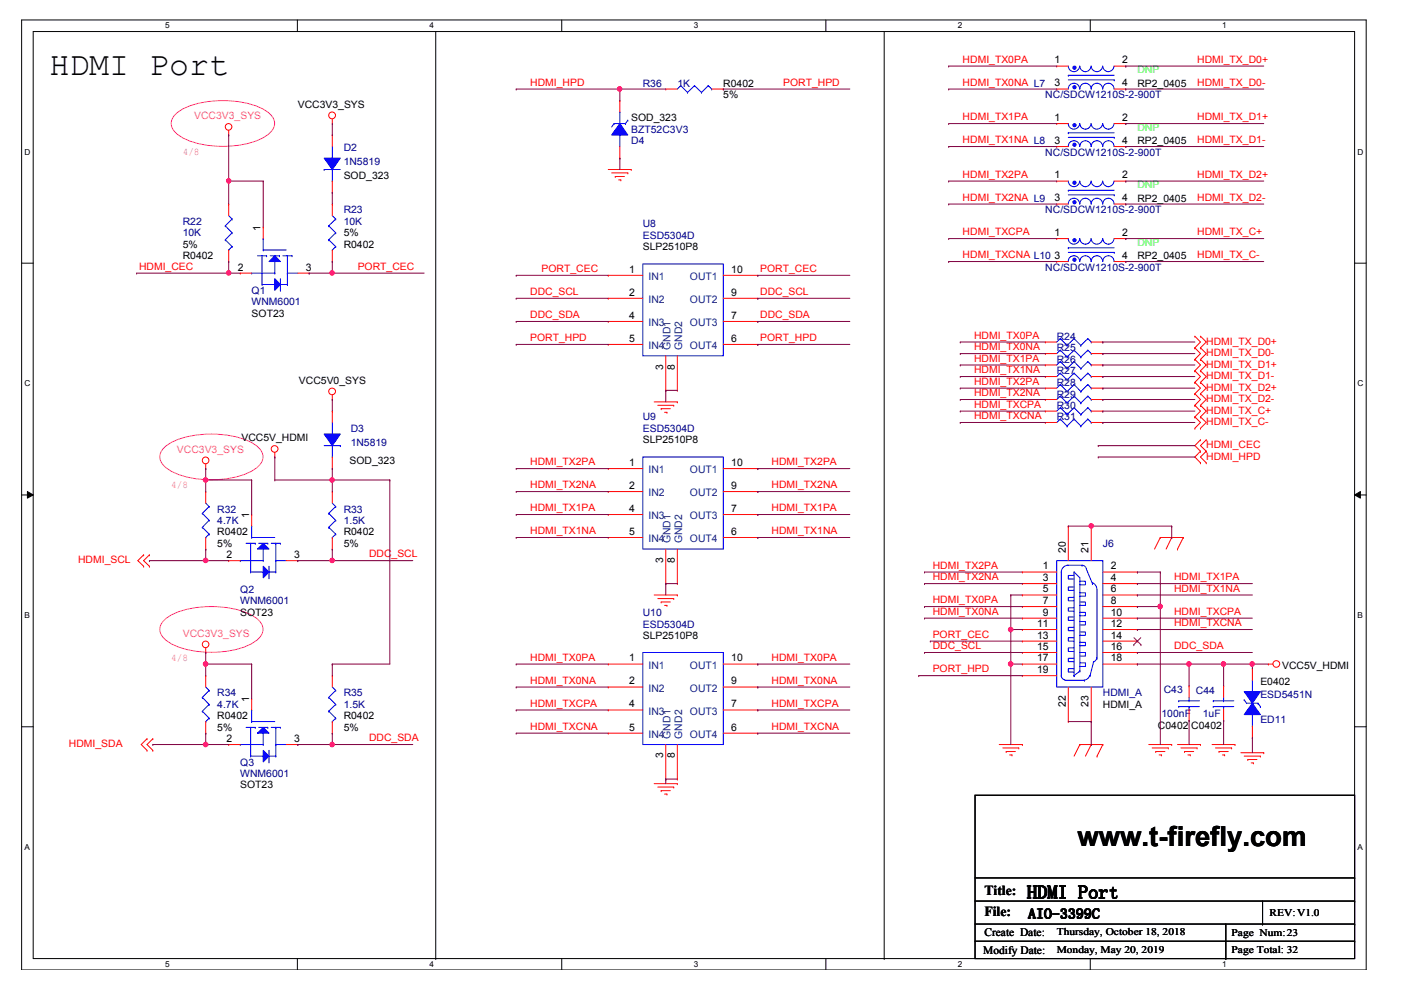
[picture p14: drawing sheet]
<svg xmlns="http://www.w3.org/2000/svg" width="297mm" height="210mm" viewBox="0 0 297 210" stroke-linecap="round" stroke-linejoin="round" font-family="sans-serif">
<defs><g id="words">
<text font-size="7.1" x="10.5" y="16">HDMI Port</text>
<text font-size="5.8" x="228.4" y="179.4">www.t-firefly.com</text>
<text font-size="3.9" x="217.8" y="190.5">HDMI Port</text>
<g font-size="2.9">
<text x="208.7" y="189.8">Title:</text>
<text x="208.7" y="194.2">File:</text>
<text x="218" y="194.7">AIO-3399C</text>
</g>
<g font-size="2.4">
<text x="208.5" y="202.2">Modify Date:</text>
<text x="208.7" y="198.5">Create Date:</text>
</g>
<g font-size="2.2" fill="#f00">
<text x="204.1" y="13.3">HDMI_TX0PA</text>
<text x="253.8" y="13.3">HDMI_TX_D0+</text>
<text x="112.4" y="18.2">HDMI_HPD</text>
<text x="166" y="18.2">PORT_HPD</text>
<text x="204.1" y="18.2">HDMI_TX0NA L7</text>
<text x="253.8" y="18.2">HDMI_TX_D0-</text>
<text x="204.1" y="25.5">HDMI_TX1PA</text>
<text x="253.8" y="25.5">HDMI_TX_D1+</text>
<text x="204.1" y="30.4">HDMI_TX1NA L8</text>
<text x="253.8" y="30.4">HDMI_TX_D1-</text>
<text x="204.1" y="37.7">HDMI_TX2PA</text>
<text x="253.8" y="37.7">HDMI_TX_D2+</text>
<text x="204.1" y="42.5">HDMI_TX2NA L9</text>
<text x="253.8" y="42.5">HDMI_TX_D2-</text>
<text x="204.1" y="49.9">HDMI_TXCPA</text>
<text x="253.8" y="49.9">HDMI_TX_C+</text>
<text x="29.5" y="57.2">HDMI_CEC</text>
<text x="75.8" y="57.2">PORT_CEC</text>
<text x="114.8" y="57.7">PORT_CEC</text>
<text x="161.2" y="57.7">PORT_CEC</text>
<text x="204.1" y="54.7">HDMI_TXCNA L10</text>
<text x="253.8" y="54.7">HDMI_TX_C-</text>
<text x="112.4" y="62.5">DDC_SCL</text>
<text x="161.2" y="62.5">DDC_SCL</text>
<text x="112.4" y="67.4">DDC_SDA</text>
<text x="161.2" y="67.4">DDC_SDA</text>
<text x="206.5" y="71.8">HDMI_TX0PA</text>
<text x="112.4" y="72.3">PORT_HPD</text>
<text x="161.2" y="72.3">PORT_HPD</text>
<text x="206.5" y="74.3">HDMI_TX0NA</text>
<text x="206.5" y="76.7">HDMI_TX1PA</text>
<text x="255.7" y="75.5">HDMI_TX_D0-</text>
<text x="255.7" y="73.1">HDMI_TX_D0+</text>
<text x="255.7" y="77.9">HDMI_TX_D1+</text>
<text x="206.5" y="81.6">HDMI_TX2PA</text>
<text x="206.5" y="84">HDMI_TX2NA</text>
<text x="206.5" y="79.1">HDMI_TX1NA</text>
<text x="255.7" y="80.3">HDMI_TX_D1-</text>
<text x="255.7" y="82.8">HDMI_TX_D2+</text>
<text x="206.5" y="88.9">HDMI_TXCNA</text>
<text x="206.5" y="86.4">HDMI_TXCPA</text>
<text x="255.7" y="85.3">HDMI_TX_D2-</text>
<text x="255.7" y="87.7">HDMI_TX_C+</text>
<text x="255.7" y="90.1">HDMI_TX_C-</text>
<text x="255.7" y="95">HDMI_CEC</text>
<text x="112.4" y="98.6">HDMI_TX2PA</text>
<text x="163.6" y="98.6">HDMI_TX2PA</text>
<text x="255.7" y="97.5">HDMI_HPD</text>
<text x="112.4" y="103.5">HDMI_TX2NA</text>
<text x="163.6" y="103.5">HDMI_TX2NA</text>
<text x="112.4" y="108.4">HDMI_TX1PA</text>
<text x="112.4" y="113.2">HDMI_TX1NA</text>
<text x="163.6" y="108.4">HDMI_TX1PA</text>
<text x="163.6" y="113.2">HDMI_TX1NA</text>
<text x="16.6" y="119.4">HDMI_SCL</text>
<text x="78.2" y="118.2">DDC_SCL</text>
<text x="197.8" y="123">HDMI_TX2NA</text>
<text x="197.8" y="120.6">HDMI_TX2PA</text>
<text x="248.9" y="123">HDMI_TX1PA</text>
<text x="248.9" y="125.4">HDMI_TX1NA</text>
<text x="197.8" y="127.9">HDMI_TX0PA</text>
<text x="197.8" y="130.3">HDMI_TX0NA</text>
<text x="248.9" y="130.3">HDMI_TXCPA</text>
<text x="197.8" y="135.2">PORT_CEC</text>
<text x="197.8" y="137.6">DDC_SCL</text>
<text x="248.9" y="132.8">HDMI_TXCNA</text>
<text x="248.9" y="137.6">DDC_SDA</text>
<text x="112.4" y="140.1">HDMI_TX0PA</text>
<text x="163.6" y="140.1">HDMI_TX0PA</text>
<text x="197.8" y="142.5">PORT_HPD</text>
<text x="112.4" y="144.9">HDMI_TX0NA</text>
<text x="112.4" y="149.8">HDMI_TXCPA</text>
<text x="163.6" y="144.9">HDMI_TX0NA</text>
<text x="163.6" y="149.8">HDMI_TXCPA</text>
<text x="112.4" y="154.7">HDMI_TXCNA</text>
<text x="163.6" y="154.7">HDMI_TXCNA</text>
<text x="14.6" y="158.4">HDMI_SDA</text>
<text x="78.2" y="157.1">DDC_SDA</text>
</g>
<g font-size="2.2">
<text x="223.6" y="13.5">1</text>
<text x="237.9" y="13.5">2</text>
<text x="63.1" y="22.8">VCC3V3_SYS</text>
<text x="153.3" y="18.4">R0402</text>
<text x="153.3" y="20.9">5%</text>
<text x="223.6" y="18.3">3</text>
<text x="237.9" y="18.3">4</text>
<text x="241.1" y="18.4">RP2_0405</text>
<text x="133.8" y="25.7">SOD_323</text>
<text x="223.6" y="25.7">1</text>
<text x="237.9" y="25.7">2</text>
<text x="223.6" y="30.5">3</text>
<text x="237.9" y="30.5">4</text>
<text x="241.1" y="30.6">RP2_0405</text>
<text x="72.9" y="37.9">SOD_323</text>
<text x="223.6" y="37.8">1</text>
<text x="237.9" y="37.8">2</text>
<text x="223.6" y="42.7">3</text>
<text x="237.9" y="42.7">4</text>
<text x="241.1" y="42.8">RP2_0405</text>
<text x="38.7" y="52.6">5%</text>
<text x="55.3" y="48.9" transform="rotate(-90 55.3 48.9)">1</text>
<text x="72.9" y="52.6">R0402</text>
<text x="72.9" y="50.1">5%</text>
<text x="136.3" y="53">SLP2510P8</text>
<text x="223.6" y="50">1</text>
<text x="237.9" y="50">2</text>
<text x="38.7" y="55">R0402</text>
<text x="50.4" y="57.4">2</text>
<text x="64.8" y="57.4">3</text>
<text x="133.4" y="57.8">1</text>
<text x="155" y="57.8">10</text>
<text x="223.6" y="54.9">3</text>
<text x="237.9" y="54.9">4</text>
<text x="241.1" y="55">RP2_0405</text>
<text x="133.4" y="62.7">2</text>
<text x="155" y="62.7">9</text>
<text x="53.4" y="67.2">SOT23</text>
<text x="133.4" y="67.6">4</text>
<text x="155" y="67.6">7</text>
<text x="133.4" y="72.5">5</text>
<text x="155" y="72.5">6</text>
<text x="63.4" y="81.3">VCC5V0_SYS</text>
<text x="140.6" y="78.4" transform="rotate(-90 140.6 78.4)">3</text>
<text x="143.1" y="78.4" transform="rotate(-90 143.1 78.4)">8</text>
<text x="51.2" y="93.5">VCC5V_HDMI</text>
<text x="136.3" y="94">SLP2510P8</text>
<text x="74.1" y="98.4">SOD_323</text>
<text x="133.4" y="98.8">1</text>
<text x="155" y="98.8">10</text>
<text x="133.4" y="103.7">2</text>
<text x="155" y="103.7">9</text>
<text x="46.1" y="113.5">R0402</text>
<text x="52.8" y="109.9" transform="rotate(-90 52.8 109.9)">1</text>
<text x="72.9" y="113.5">R0402</text>
<text x="133.4" y="108.5">4</text>
<text x="133.4" y="113.4">5</text>
<text x="155" y="113.4">6</text>
<text x="155" y="108.5">7</text>
<text x="46.1" y="116">5%</text>
<text x="48" y="118.3">2</text>
<text x="62.4" y="118.3">3</text>
<text x="72.9" y="116">5%</text>
<text x="140.6" y="119.3" transform="rotate(-90 140.6 119.3)">3</text>
<text x="143.1" y="119.3" transform="rotate(-90 143.1 119.3)">8</text>
<text x="225.9" y="117.2" transform="rotate(-90 225.9 117.2)">20</text>
<text x="230.8" y="117.2" transform="rotate(-90 230.8 117.2)">21</text>
<text x="221.1" y="120.7">1</text>
<text x="221.1" y="123.2">3</text>
<text x="221.1" y="125.6">5</text>
<text x="235.5" y="120.7">2</text>
<text x="235.5" y="123.2">4</text>
<text x="235.5" y="125.6">6</text>
<text x="50.9" y="130.6">SOT23</text>
<text x="221.1" y="128.1">7</text>
<text x="221.1" y="130.5">9</text>
<text x="235.5" y="128.1">8</text>
<text x="235.5" y="130.5">10</text>
<text x="136.3" y="135.5">SLP2510P8</text>
<text x="219.9" y="132.9">11</text>
<text x="219.9" y="135.4">13</text>
<text x="219.9" y="137.8">15</text>
<text x="235.5" y="132.9">12</text>
<text x="235.5" y="135.4">14</text>
<text x="235.5" y="137.8">16</text>
<text x="133.4" y="140.2">1</text>
<text x="155" y="140.2">10</text>
<text x="219.9" y="140.2">17</text>
<text x="219.9" y="142.7">19</text>
<text x="235.5" y="140.2">18</text>
<text x="271.8" y="141.8">VCC5V_HDMI</text>
<text x="52.8" y="148.8" transform="rotate(-90 52.8 148.8)">1</text>
<text x="133.4" y="145.1">2</text>
<text x="133.4" y="150">4</text>
<text x="155" y="150">7</text>
<text x="155" y="145.1">9</text>
<text x="225.9" y="149.8" transform="rotate(-90 225.9 149.8)">22</text>
<text x="230.8" y="149.8" transform="rotate(-90 230.8 149.8)">23</text>
<text x="267.2" y="145.2">E0402</text>
<text x="46.1" y="152.5">R0402</text>
<text x="46.1" y="155">5%</text>
<text x="72.9" y="152.5">R0402</text>
<text x="72.9" y="155">5%</text>
<text x="133.4" y="154.9">5</text>
<text x="155" y="154.9">6</text>
<text x="233.8" y="150.1">HDMI_A</text>
<text x="245.5" y="154.5">C0402</text>
<text x="252.6" y="154.5">C0402</text>
<text x="48" y="157.3">2</text>
<text x="62.4" y="157.3">3</text>
<text x="140.6" y="160.8" transform="rotate(-90 140.6 160.8)">3</text>
<text x="143.1" y="160.8" transform="rotate(-90 143.1 160.8)">8</text>
<text x="50.9" y="167.2">SOT23</text>
<text x="269.2" y="194.1">REV:V1.0</text>
<text x="224" y="198.3">Thursday, October 18, 2018</text>
<text x="224" y="202">Monday, May 20, 2019</text>
<text x="261.1" y="198.5">Page Num:23</text>
<text x="261.1" y="202">Page Total: 32</text>
</g>
<g font-size="2.2" fill="#0f0">
<text x="241.1" y="15.5">DNP</text>
<text x="241.1" y="27.7">DNP</text>
<text x="241.1" y="39.9">DNP</text>
<text x="241.1" y="52.1">DNP</text>
</g>
<g font-size="2.2" fill="#000080">
<text x="136.3" y="18.4">R36</text>
<text x="143.6" y="18.4">1K</text>
<text x="221.6" y="20.9">NC/SDCW1210S-2-900T</text>
<text x="133.8" y="28.2">BZT52C3V3</text>
<text x="72.9" y="32.1">D2</text>
<text x="72.9" y="35">1N5819</text>
<text x="133.8" y="30.6">D4</text>
<text x="221.6" y="33.1">NC/SDCW1210S-2-900T</text>
<text x="38.7" y="47.7">R22</text>
<text x="72.9" y="45.3">R23</text>
<text x="72.9" y="47.7">10K</text>
<text x="221.6" y="45.3">NC/SDCW1210S-2-900T</text>
<text x="38.7" y="50.1">10K</text>
<text x="136.3" y="48.2">U8</text>
<text x="136.3" y="50.6">ESD5304D</text>
<text x="221.6" y="57.4">NC/SDCW1210S-2-900T</text>
<text x="53.4" y="62.3">Q1</text>
<text x="53.4" y="64.8">WNM6001</text>
<text x="224" y="77">R26</text>
<text x="224" y="72.1">R24</text>
<text x="224" y="74.5">R25</text>
<text x="224" y="79.4">R27</text>
<text x="224" y="81.8">R28</text>
<text x="136.3" y="89.2">U9</text>
<text x="224" y="89.2">R31</text>
<text x="224" y="86.7">R30</text>
<text x="224" y="84.3">R29</text>
<text x="74.4" y="91.6">D3</text>
<text x="74.4" y="94.5">1N5819</text>
<text x="136.3" y="91.6">ESD5304D</text>
<text x="46.1" y="108.7">R32</text>
<text x="46.1" y="111.1">4.7K</text>
<text x="72.9" y="108.7">R33</text>
<text x="72.9" y="111.1">1.5K</text>
<text x="233.8" y="116">J6</text>
<text x="50.9" y="125.7">Q2</text>
<text x="50.9" y="128.1">WNM6001</text>
<text x="136.3" y="130.6">U10</text>
<text x="136.3" y="133.1">ESD5304D</text>
<text x="46.1" y="147.7">R34</text>
<text x="72.9" y="147.7">R35</text>
<text x="233.8" y="147.7">HDMI_A</text>
<text x="246.7" y="146.9">C43</text>
<text x="253.5" y="147.2">C44</text>
<text x="267.2" y="147.9">ESD5451N</text>
<text x="46.1" y="150.1">4.7K</text>
<text x="72.9" y="150.1">1.5K</text>
<text x="246.3" y="152.1">100nF</text>
<text x="255" y="152.1">1uF</text>
<text x="267.2" y="153.3">ED11</text>
<text x="50.9" y="162.3">Q3</text>
<text x="50.9" y="164.7">WNM6001</text>
</g>
<g font-size="2.2" fill="#f0f">
<text x="41.2" y="25.3">VCC3V3_SYS</text>
<text x="38.7" y="32.9">4/8</text>
<text x="37.5" y="96">VCC3V3_SYS</text>
<text x="36.3" y="103.5">4/8</text>
<text x="38.7" y="135">VCC3V3_SYS</text>
<text x="36.3" y="140.1">4/8</text>
</g>
<g font-size="2.2" fill="#004080">
<text x="137.5" y="59.4">IN1</text>
<text x="146.3" y="59.4">OUT1</text>
<text x="137.5" y="64.3">IN2</text>
<text x="146.3" y="64.3">OUT2</text>
<text x="137.5" y="69.2">IN3</text>
<text x="146.3" y="69.2">OUT3</text>
<text x="137.5" y="74">IN4</text>
<text x="142.2" y="74.2" transform="rotate(-90 142.2 74.2)">GND1</text>
<text x="144.6" y="74.2" transform="rotate(-90 144.6 74.2)">GND2</text>
<text x="146.3" y="74">OUT4</text>
<text x="137.5" y="100.4">IN1</text>
<text x="146.3" y="100.4">OUT1</text>
<text x="137.5" y="105.2">IN2</text>
<text x="146.3" y="105.2">OUT2</text>
<text x="137.5" y="110.1">IN3</text>
<text x="146.3" y="110.1">OUT3</text>
<text x="137.5" y="115">IN4</text>
<text x="142.2" y="115.2" transform="rotate(-90 142.2 115.2)">GND1</text>
<text x="144.6" y="115.2" transform="rotate(-90 144.6 115.2)">GND2</text>
<text x="146.3" y="115">OUT4</text>
<text x="137.5" y="141.8">IN1</text>
<text x="146.3" y="141.8">OUT1</text>
<text x="137.5" y="146.7">IN2</text>
<text x="146.3" y="146.7">OUT2</text>
<text x="137.5" y="151.6">IN3</text>
<text x="146.3" y="151.6">OUT3</text>
<text x="137.5" y="156.5">IN4</text>
<text x="142.2" y="156.6" transform="rotate(-90 142.2 156.6)">GND1</text>
<text x="144.6" y="156.6" transform="rotate(-90 144.6 156.6)">GND2</text>
<text x="146.3" y="156.5">OUT4</text>
</g>
<g font-size="1.7">
<text x="35" y="6">5</text>
<text x="91" y="6">4</text>
<text x="147.1" y="6">3</text>
<text x="203.1" y="6">2</text>
<text x="259.1" y="6">1</text>
<text x="5.2" y="32.8">D</text>
<text x="287.8" y="32.8">D</text>
<text x="5.2" y="81.9">C</text>
<text x="287.8" y="81.9">C</text>
<text x="5.2" y="131">B</text>
<text x="287.8" y="131">B</text>
<text x="5.2" y="180.2">A</text>
<text x="287.8" y="180.2">A</text>
<text x="35" y="205">5</text>
<text x="91" y="205">4</text>
<text x="147.1" y="205">3</text>
<text x="203.1" y="205">2</text>
<text x="259.1" y="205">1</text>
</g>
</g></defs>
<path d="M4.6 4.2h285.1v201.5h-285.1zM7 6.7h280.2v196.5h-280.2z" fill="none" stroke="#000" stroke-width=".21"/>
<g fill="#fff">
<path d="M35 4.5h1v1.9h-1z"/>
<path d="M35 203.5h1v1.9h-1z"/>
</g>
<path d="M63 4.2v2.5M63 203.2v2.5" fill="none" stroke="#000" stroke-width=".21"/>
<g fill="#fff">
<path d="M91 4.5h1v1.9h-1z"/>
<path d="M91 203.5h1v1.9h-1z"/>
</g>
<path d="M119.1 4.2v2.5M119.1 203.2v2.5" fill="none" stroke="#000" stroke-width=".21"/>
<g fill="#fff">
<path d="M147.1 4.5h.9v1.9h-.9z"/>
<path d="M147.1 203.5h.9v1.9h-.9z"/>
</g>
<path d="M175.1 4.2v2.5M175.1 203.2v2.5" fill="none" stroke="#000" stroke-width=".21"/>
<g fill="#fff">
<path d="M203.1 4.5h.9v1.9h-.9z"/>
<path d="M203.1 203.5h.9v1.9h-.9z"/>
</g>
<path d="M231.2 4.2v2.5M231.2 203.2v2.5" fill="none" stroke="#000" stroke-width=".21"/>
<g fill="#fff">
<path d="M259.1 4.5h1v1.9h-1z"/>
<path d="M259.1 203.5h1v1.9h-1z"/>
<path d="M5.2 31.2h1.2v1.9h-1.2z"/>
<path d="M287.8 31.2h1.3v1.9h-1.3z"/>
<path d="M5.2 80.3h1.2v2h-1.2z"/>
<path d="M287.8 80.3h1.3v2h-1.3z"/>
</g>
<path d="M4.6 55.8h2.4M287.2 55.8h2.5" fill="none" stroke="#000" stroke-width=".21"/>
<g fill="#fff">
<path d="M5.2 129.5h1.2v1.9h-1.2z"/>
<path d="M287.8 129.5h1.2v1.9h-1.2z"/>
</g>
<path d="M4.6 104.9h2.4M5.8 104.2l1.2 .7-1.2 .7zM287.2 104.9l1.2-.7v1.4zM287.2 104.9h2.5" fill="none" stroke="#000" stroke-width=".21"/>
<path d="M5.8 104.2l1.2 .7-1.2 .7zM287.2 104.9l1.2-.7v1.4z" fill="#000"/>
<g fill="#fff">
<path d="M5.2 178.6h1.2v2h-1.2z"/>
<path d="M287.8 178.6h1.2v2h-1.2z"/>
</g>
<g fill="none" stroke="#000" stroke-width=".21">
<path d="M92.4 6.7v196.5M187.5 6.7v196.5M4.6 154.1h2.4M287.2 154.1h2.5M206.7 168.6h80.5v34.6h-80.5zM206.7 186.1h80.5M206.7 191h80.5M206.7 195.9h80.5M206.7 199.6h80.5M259.9 195.9v7.3M267.7 195.9h.1M267.7 191v4.9"/>
<path d="M287.2 186.1h.1M287.2 191h.1M287.2 195.9h.1M287.2 199.6h.1M92.4 203.2h.1M187.5 203.2h.1M259.9 203.2h.1"/>
</g>
<path d="M37.1 24.3a13.7 13.7 0 0 1 8.7-2.9 18.3 18.3 0 0 1 10.9 2.3 2.74 2.74 0 0 1 1.5 2.5 2.74 2.74 0 0 1-1.5 2.4 18.7 18.7 0 0 1-12.4 2.3 12.8 12.8 0 0 1-7.2-2.9 2.5 2.5 0 0 1 0-3.7zM34.7 95a13.7 13.7 0 0 1 8.6-2.9 18.3 18.3 0 0 1 11 2.3 2.74 2.74 0 0 1 1.5 2.5 2.74 2.74 0 0 1-1.5 2.4 18.7 18.7 0 0 1-12.4 2.3 12.8 12.8 0 0 1-7.2-2.9 2.5 2.5 0 0 1 0-3.7zM34.7 131.6a13.7 13.7 0 0 1 8.6-2.9 18.3 18.3 0 0 1 11 2.3 2.74 2.74 0 0 1 1.5 2.4 2.74 2.74 0 0 1-1.5 2.5 18.7 18.7 0 0 1-12.4 2.2 12.8 12.8 0 0 1-7.2-2.8 2.5 2.5 0 0 1 0-3.7z" fill="none" stroke="#f0f" stroke-width=".21"/>
<g fill="none" stroke="#f00" stroke-width=".21">
<path d="M48.5 28.6h.1M48.5 27.6v1M70.5 26.2h.1M70.5 25.2v1M129 35.9h4.8M129.7 36.7h3.4M130.4 37.4h.1M130.4 37.4h2M131.2 38.1h.4M131.6 38.1h.1M133.1 36.7h.1M133.8 35.9h.1"/>
<path d="M253.3 76.2h.1M253.3 73.7h.1M253.3 71.3h.1M253.3 78.6h.1M253.3 73.7l1.2 1.3-1.2 1.2M253.3 71.3l1.2 1.2-1.2 1.2M253.3 76.2l1.2 1.2-1.2 1.2M253.3 78.6l1.2 1.2-1.2 1.3M254.5 76.2h.1M254.5 73.7h.1M254.5 71.3h.1M254.5 78.6h.1"/>
<path d="M254.5 73.7l1.2 1.3-1.2 1.2M254.5 71.3l1.2 1.2-1.2 1.2M254.5 76.2l1.2 1.2-1.2 1.2M254.5 78.6l1.2 1.2-1.2 1.3M43.6 99.4h.1M43.6 98.4v1M58.3 96.9h.1M58.3 95.9v1M70.5 84.7h.1M70.5 83.7v1M138.7 85.2h4.9M139.5 85.9h3.3"/>
<path d="M140.2 86.7h.1M140.2 86.7h1.9M140.9 87.4h.5M141.4 87.4h.1M142.8 85.9h.1M143.6 85.2h.1M253.3 81.1h.1M253.3 83.5h.1M253.3 85.9h.1M253.3 88.4h.1M253.3 90.8h.1M253.3 81.1l1.2 1.2-1.2 1.2"/>
<path d="M253.3 83.5l1.2 1.2-1.2 1.2M253.3 85.9l1.2 1.3-1.2 1.2M253.3 88.4l1.2 1.2-1.2 1.2M254.5 81.1h.1M254.5 83.5h.1M254.5 85.9h.1M254.5 88.4h.1M254.5 90.8h.1M254.5 95.7h.1M254.5 98.1h.1M254.5 93.3h.1M254.5 81.1l1.2 1.2-1.2 1.2"/>
<path d="M254.5 83.5l1.2 1.2-1.2 1.2M254.5 85.9l1.2 1.3-1.2 1.2M254.5 88.4l1.2 1.2-1.2 1.2M254.5 95.7l-1.2 1.2 1.2 1.2M254.5 93.3l-1.2 1.2 1.2 1.2M255.7 98.1h.1M255.7 95.7h.1M255.7 93.3h.1M255.7 95.7l-1.2 1.2 1.2 1.2M255.7 93.3l-1.2 1.2 1.2 1.2M30.5 117.6h.1M30.5 117.6l-1.3 1.3 1.3 1.2"/>
<path d="M31.7 117.6h.1M31.7 117.6l-1.2 1.3 1.2 1.2M70.5 104.2h.1M70.5 116.4h.1M70.5 104.2v2.5M70.5 114v2.4M246 114h.1M246 114l-1.2 2.4M246 114h4.9M248.4 114h.1M248.4 114l-1.2 2.4M249.7 116.4h.1"/>
<path d="M250.9 114h.1M250.9 114l-1.2 2.4M30.5 120.1h.1M31.7 120.1h.1M43.6 138.3h.1M43.6 137.4v.9M138.7 126.2h4.9M139.5 126.9h3.3M140.2 127.6h.1M140.2 127.6h1.9M140.9 128.4h.5M141.4 128.4h.1"/>
<path d="M142.8 126.9h.1M143.6 126.2h.1M31.2 156.6h.1M31.2 159.1h.1M31.2 156.6l-1.3 1.3 1.3 1.2M32.4 156.6h.1M32.4 159.1h.1M32.4 156.6l-1.2 1.3 1.2 1.2M211.8 157.9h5M212.6 158.6h3.4M213.3 159.3h.1M213.3 159.3h2"/>
<path d="M216 158.6h.1M216.8 157.9h.1M229 157.9h.1M229 157.9h4.8M229 157.9l-1.3 2.4M231.4 157.9h.1M231.4 157.9l-1.3 2.4M233.8 157.9h.1M233.8 157.9l-1.2 2.4M243.6 157.9h4.8M244.3 158.6h3.4M245 159.3h.1"/>
<path d="M245 159.3h2M247.7 158.6h.1M248.4 157.9h.1M249.7 157.9h4.8M250.4 158.6h3.4M251.1 159.3h.1M251.1 159.3h2M252.1 152.7h.1M252.1 145.4h.1M252.1 145.4v2.5M252.1 150.3v2.4M253.8 158.6h.1"/>
<path d="M254.5 157.9h.1M257 157.9h4.8M257.7 158.6h3.4M258.5 159.3h.1M258.5 159.3h1.9M261.1 158.6h.1M261.8 157.9h.1M263.1 159.6h4.8M267.9 159.6h.1M268.9 140.8h.1M268.9 140.8h1M138.7 166.2h4.9"/>
<path d="M139.5 166.9h3.3M140.2 167.6h.1M140.2 167.6h1.9M140.9 168.4h.5M141.4 168.4h.1M142.8 166.9h.1M143.6 166.2h.1M214.1 160.1h.5M214.6 160.1h.1M232.6 160.3h.1M245.8 160.1h.5M246.3 160.1h.1"/>
<path d="M251.9 160.1h.5M252.4 160.1h.1M259.2 160.1h.4M259.6 160.1h.1M263.8 160.3h3.4M264.6 161h.1M264.6 161h1.9M265.3 161.8h.4M265.7 161.8h.1M267.2 160.3h.1"/>
<circle cx="48.5" cy="26.9" r=".7"/>
<circle cx="70.4" cy="24.5" r=".72"/>
<circle cx="43.6" cy="97.6" r=".71"/>
<circle cx="58.2" cy="95.2" r=".71"/>
<circle cx="70.4" cy="83" r=".71"/>
<circle cx="43.6" cy="136.6" r=".7"/>
<circle cx="270.6" cy="140.8" r=".71"/>
</g>
<g fill="none" stroke="#00f" stroke-width=".21">
<path d="M69.7 108.8h.1M69.7 111.8h.1M69.7 108.8l1.5 1.5M69.7 111.8l1.5 1.4M70.5 114h.1M70.5 106.7l.7 .7M71.2 107.4h.1M71.2 110.3h.1M71.2 113.2h.1M71.2 107.4l-1.5 1.4M71.2 110.3l-1.5 1.5M71.2 113.2l-.7 .8"/>
<path d="M249.9 148.6h.1M249.9 149.8h.1M249.9 148.6h4.4M249.9 149.8h4.4M252.1 149.8h.1M252.1 148.6h.1M252.1 147.9v.7M252.1 149.8v.5M264.3 149.1h2.4M265.5 146.6h.1M265.5 154h.1M265.5 144.2v2.4"/>
<path d="M265.5 151.5v2.5M266.7 149.1h.1"/>
</g>
<path d="M263.8 146.6h3.4l-1.7 2.5z" fill-rule="evenodd" fill="#00f"/>
<path d="M263.8 146.6h3.4l-1.7 2.5zM263.8 148.4h.1M263.8 148.4l.5 .7M266.7 149.1l.5 .7M267.2 149.8h.1" fill="none" stroke="#00f" stroke-width=".21"/>
<path d="M265.5 149.1l1.7 2.4h-3.4z" fill-rule="evenodd" fill="#00f"/>
<path d="M226.5 55.5a1.21 1.21 0 0 1 1.2-1.3 1.21 1.21 0 0 1 1.2 1.3 1.21 1.21 0 0 1 1.2-1.3 1.21 1.21 0 0 1 1.2 1.3M226.5 50.6a1.21 1.21 0 0 0 1.2 1.2 1.21 1.21 0 0 0 1.2-1.2 1.21 1.21 0 0 0 1.2 1.2 1.21 1.21 0 0 0 1.2-1.2M226.5 52.5h.1M226.5 53.5h9.7M226.5 52.5h9.7M231.4 55.5a1.23 1.23 0 0 1 1.2-1.3 1.23 1.23 0 0 1 1.2 1.3 1.19 1.19 0 0 1 1.2-1.3 1.19 1.19 0 0 1 1.2 1.3M231.4 50.6a1.21 1.21 0 0 0 1.2 1.2 1.21 1.21 0 0 0 1.2-1.2 1.21 1.21 0 0 0 1.2 1.2 1.21 1.21 0 0 0 1.2-1.2M236.2 53.5h.1M265.5 149.1l1.7 2.4h-3.4z" fill="none" stroke="#00f" stroke-width=".21"/>
<path d="M265.5 141.8h.1M265.5 156.4h.1M265.5 141.8v2.4M265.5 154v2.4" fill="none" stroke="#f00" stroke-width=".21"/>
<circle cx="227.8" cy="50.9" r=".34" fill="#00f"/>
<circle cx="227.8" cy="50.9" r=".34" fill="none" stroke="#00f" stroke-width=".21"/>
<circle cx="227.8" cy="55.1" r=".34" fill="#00f"/>
<g fill="none" stroke="#00f" stroke-width=".21">
<path d="M226.5 18.9a1.21 1.21 0 0 1 1.2-1.2 1.21 1.21 0 0 1 1.2 1.2 1.21 1.21 0 0 1 1.2-1.2 1.21 1.21 0 0 1 1.2 1.2M226.5 14a1.21 1.21 0 0 0 1.2 1.2 1.21 1.21 0 0 0 1.2-1.2 1.21 1.21 0 0 0 1.2 1.2 1.21 1.21 0 0 0 1.2-1.2M226.5 16h.1M226.5 16.9h9.7M226.5 16h9.7M231.4 18.9a1.23 1.23 0 0 1 1.2-1.2 1.23 1.23 0 0 1 1.2 1.2 1.19 1.19 0 0 1 1.2-1.2 1.19 1.19 0 0 1 1.2 1.2M231.4 14a1.21 1.21 0 0 0 1.2 1.2 1.21 1.21 0 0 0 1.2-1.2 1.21 1.21 0 0 0 1.2 1.2 1.21 1.21 0 0 0 1.2-1.2M236.2 16.9h.1M69.7 47.9h.1M69.7 50.8h.1M69.7 47.9l1.5 1.5M69.7 50.8l1.5 1.5"/>
<path d="M70.5 53h.1M70.5 45.7l.7 .7M71.2 46.4h.1M71.2 49.4h.1M71.2 52.3h.1M71.2 46.4l-1.5 1.5M71.2 49.4l-1.5 1.4M71.2 52.3l-.7 .7M224.8 76.7h.1M224.8 76.7l-.8 .7M224.8 76.7l1.4 1.4M226.2 78.1h.1"/>
<path d="M227.7 76.7h.1M227.7 76.7l-1.5 1.4M227.7 76.7l1.5 1.4M229.2 78.1h.1M230.6 76.7h.1M230.6 76.7l-1.4 1.4M230.6 76.7l.8 .7M231.4 77.4h.1M136.3 96.9h17v19.5h-17zM224.8 88.9h.1M224.8 88.9l-.8 .7M224.8 88.9l1.4 1.4"/>
<path d="M226.2 90.3h.1M227.7 88.9h.1M227.7 88.9l-1.5 1.4M227.7 88.9l1.5 1.4M229.2 90.3h.1M230.6 88.9h.1M230.6 88.9l-1.4 1.4M230.6 88.9l.8 .7M231.4 89.6h.1M224 118.9h9.8v26.8h-9.8zM226.2 119.8h3.2M226.5 119.8a1.45 1.45 0 0 0-1.5 1.7"/>
<path d="M229.4 119.8a.94 .94 0 0 1 .9 1M229.4 119.8h.1M225 121.3v22M227.7 121.3h.1M227.7 122h-1.2v.8h1.2M227.7 124.5h-1.2v.7h1.2M227.7 126.7h-1.2v.7h1.2M227.7 128.9h-1.2v.7h1.2M227.7 130.8h-1.2v.7h1.2M227.7 133h-1.2v.7h1.2M227.7 135.2h-1.2v.7h1.2M227.7 137.4h-1.2v.7h1.2"/>
<path d="M227.7 139.6h-1.2v.7h1.2M227.7 121.3v22M227.7 121.3l1.3 1.2v19.8M229 123.2h1.1v.8h-1.1M229 125.7h1.1v.7h-1.1M229 127.6h1.1v.8h-1.1M229 129.8h1.1v.8h-1.1M229 131.8h1.1v.7h-1.1M229 134h1.1v.7h-1.1M229 136.2h1.1v.7h-1.1M229 138.3h1.1v.8h-1.1M230.4 120.8l1.2 2.9"/>
<path d="M231.6 123.5a1.52 1.52 0 0 1 1 1.5M231.6 123.7h.1M232.6 139.3a1.13 1.13 0 0 1-.8 1.1M232.6 139.6h.1M232.6 125v14.6M225 143.3a.9 .9 0 0 0 .8 .8M225 143.3h.1M225.8 144.2h4.1M227.7 143.3h.1M227.7 141.8h-1.2v.7h1.2M229 142.3h.1M229 140.5h1.1v.8h-1.1"/>
<path d="M229 142.3l-1.3 1M229.9 144.2h.1M231 143.2a1.26 1.26 0 0 1-1.1 1M231.1 143.3h.1M231.9 140.3l-.8 3"/>
<circle cx="227.8" cy="55.1" r=".34"/>
</g>
<g fill="none" stroke="#f00" stroke-width=".21">
<path d="M70.5 43.3h.1M70.5 55.5h.1M70.5 43.3v2.4M70.5 53v2.5M224 50.6h.1M224 55.5h.1M224 50.6h2.5M224 55.5h2.5M236.2 50.6h2.5M236.2 55.5h2.5M238.7 50.6h.1M238.7 55.5h.1"/>
<path d="M221.6 77.4h.1M221.6 77.4h2.4M231.4 77.4h2.4M233.8 77.4h.1M129 99.4h.1M129 99.4h7.3M153.3 99.4h7.4M160.7 99.4h.1M221.6 89.6h.1M221.6 89.6h2.4M231.4 89.6h2.4M233.8 89.6h.1"/>
<path d="M129 104.2h.1M129 109.1h.1M129 114h.1M129 104.2h7.3M129 109.1h7.3M129 114h7.3M141.2 116.4v7.3M143.6 116.4v7.3M153.3 104.2h7.4M153.3 109.1h7.4M153.3 114h7.4M160.7 114h.1"/>
<path d="M160.7 109.1h.1M160.7 104.2h.1M226.5 111.5h.1M226.5 111.5v7.4M231.4 111.5h.1M231.4 111.5v7.4M141.2 123.7h.1M143.6 123.7h.1M216.8 121.3h.1M216.8 123.7h.1M216.8 126.2h.1M216.8 128.6h.1"/>
<path d="M216.8 131.1h.1M216.8 133.5h.1M216.8 135.9h.1M216.8 138.3h.1M216.8 121.3h7.2M216.8 123.7h7.2M216.8 126.2h7.2M216.8 128.6h7.2M216.8 131.1h7.2M216.8 133.5h7.2M216.8 135.9h7.2M216.8 138.3h7.2"/>
<path d="M233.8 121.3h7.3M233.8 123.7h7.3M233.8 126.2h7.3M233.8 128.6h7.3M233.8 131.1h7.3M233.8 133.5h7.3M233.8 135.9h7.3M233.8 138.3h7.3M241.1 121.3h.1M241.1 123.7h.1M241.1 126.2h.1M241.1 128.6h.1"/>
<path d="M241.1 131.1h.1M241.1 133.5h.1M241.1 135.9h.1M241.1 138.3h.1M216.8 140.8h.1M216.8 143.3h.1M216.8 140.8h7.2M216.8 143.3h7.2M226.5 153h.1M226.5 145.7v7.3M231.4 153h.1M231.4 145.7v7.3"/>
<path d="M233.8 140.8h7.3M241.1 140.8h.1"/>
</g>
<path d="M240.4 136.7h.1M240.4 135.2l1.5 1.5M241.9 135.2l-1.5 1.5M241.9 136.7h.1" fill="none" stroke="#804000" stroke-width=".21"/>
<circle cx="227.8" cy="14.3" r=".34" fill="#00f"/>
<circle cx="227.8" cy="14.3" r=".34" fill="none" stroke="#00f" stroke-width=".21"/>
<circle cx="227.8" cy="18.5" r=".34" fill="#00f"/>
<circle cx="227.8" cy="18.5" r=".34" fill="none" stroke="#00f" stroke-width=".21"/>
<path d="M224 14h.1M224 18.9h.1M224 14h2.5M224 18.9h2.5M236.2 14h2.5M236.2 18.9h2.5M238.7 14h.1M238.7 18.9h.1" fill="none" stroke="#f00" stroke-width=".21"/>
<path d="M55.8 154.2l1.2 1.2h-2.4z" fill="#00f"/>
<path d="M55.8 154.2l1.2 1.2h-2.4z" fill="none" stroke="#00f" stroke-width=".21"/>
<path d="M55.8 159.1l1.2 1.2-1.2 1.2z" fill="#00f"/>
<g fill="none" stroke="#00f" stroke-width=".21">
<path d="M47.8 47.9h.1M47.8 50.8h.1M47.8 47.9l1.4 1.5M47.8 50.8l1.4 1.5M48.5 53h.1M48.5 45.7l.7 .7M49.2 46.4h.1M49.2 49.4h.1M49.2 52.3h.1M49.2 46.4l-1.4 1.5M49.2 49.4l-1.4 1.4M49.2 52.3l-.7 .7"/>
<path d="M50.9 157.9h.1M50.9 157.9h4.9M52.2 154.2h1.9M53.1 154.2v6.1M53.4 153h.1M53.4 150.5h.1M53.4 153h4.9M53.4 150.5v2.5M54.1 154.2h.1M54.8 154.2h2M55.8 159.1l1.2 1.2-1.2 1.2zM55.8 157.9h.1"/>
<path d="M55.8 155.4v2.5M56.8 154.2h.1M57 159.1v2.4M57.5 154.2h1.9M58.5 154.2h.1M58.5 157.9h.1M58.5 154.2v6.1M58.5 157.9h2.2M59.4 154.2h.1M53.1 160.3h.1M53.1 160.3h2.7M55.8 160.3h.1"/>
<path d="M57 161.5h.1M57 160.3h1.5M58.5 160.3h.1"/>
</g>
<path d="M48.5 43.3h.1M48.5 55.5h.1M48.5 43.3v2.4M48.5 53v2.5M48.5 157.9h.1M48.5 157.9h2.4M53.4 148.1h.1M53.4 148.1v2.4M60.7 157.9h2.4M63.1 157.9h.1" fill="none" stroke="#f00" stroke-width=".21"/>
<path d="M58.3 54.2l1.1 1.3h-2.4z" fill="#00f"/>
<path d="M58.3 54.2l1.1 1.3h-2.4z" fill="none" stroke="#00f" stroke-width=".21"/>
<path d="M58.3 59.1l1.1 1.2-1.1 1.3z" fill="#00f"/>
<g fill="none" stroke="#00f" stroke-width=".21">
<path d="M226.5 38.4a1.21 1.21 0 0 0 1.2 1.2 1.21 1.21 0 0 0 1.2-1.2 1.21 1.21 0 0 0 1.2 1.2 1.21 1.21 0 0 0 1.2-1.2M231.4 38.4a1.21 1.21 0 0 0 1.2 1.2 1.21 1.21 0 0 0 1.2-1.2 1.21 1.21 0 0 0 1.2 1.2 1.21 1.21 0 0 0 1.2-1.2M53.4 57.9h.1M53.4 57.9h4.9M54.6 54.2h1.9M55.6 54.2v6.1M55.8 53h.1M55.8 50.6h.1M55.8 53h4.9M55.8 50.6v2.4M56.5 54.2h.1M57.3 54.2h1.9"/>
<path d="M58.3 59.1l1.1 1.2-1.1 1.3zM58.3 57.9h.1M58.3 55.5v2.4M59.2 54.2h.1M59.4 59.1v2.5M60 54.2h1.9M60.9 54.2h.1M60.9 57.9h.1M60.9 54.2v6.1M60.9 57.9h2.2M61.9 54.2h.1M226.5 43.3a1.21 1.21 0 0 1 1.2-1.3 1.21 1.21 0 0 1 1.2 1.3 1.21 1.21 0 0 1 1.2-1.3 1.21 1.21 0 0 1 1.2 1.3"/>
<path d="M226.5 40.3h.1M226.5 41.3h9.7M226.5 40.3h9.7M231.4 43.3a1.23 1.23 0 0 1 1.2-1.3 1.23 1.23 0 0 1 1.2 1.3 1.19 1.19 0 0 1 1.2-1.3 1.19 1.19 0 0 1 1.2 1.3M236.2 41.3h.1M55.6 60.3h.1M55.6 60.3h2.7M58.3 60.3h.1M59.4 61.6h.1M59.4 60.3h1.5M60.9 60.3h.1M224.8 71.8h.1"/>
<path d="M224.8 79.1h.1M224.8 71.8l-.8 .7M224.8 71.8l1.4 1.4M224.8 79.1l-.8 .7M224.8 79.1l1.4 1.5M226.2 73.2h.1M227.7 71.8h.1M227.7 79.1h.1M227.7 71.8l-1.5 1.4M227.7 71.8l1.5 1.4M227.7 79.1l-1.5 1.5M227.7 79.1l1.5 1.5"/>
<path d="M229.2 73.2h.1M230.6 71.8h.1M230.6 79.1h.1M230.6 71.8l-1.4 1.4M230.6 71.8l.8 .7M230.6 79.1l-1.4 1.5M230.6 79.1l.8 .7M231.4 72.5h.1M231.4 79.8h.1M226.2 80.6h.1M229.2 80.6h.1M42.9 108.8h.1"/>
<path d="M42.9 111.8h.1M42.9 108.8l1.4 1.5M42.9 111.8l1.4 1.4M43.6 114h.1M43.6 106.7l.7 .7M44.3 107.4h.1M44.3 110.3h.1M44.3 113.2h.1M44.3 107.4l-1.4 1.4M44.3 110.3l-1.4 1.5M44.3 113.2l-.7 .8"/>
</g>
<g fill="none" stroke="#f00" stroke-width=".21">
<path d="M50.9 57.9h.1M50.9 57.9h2.5M55.8 48.1h.1M55.8 48.1v2.5M63.1 57.9h2.4M65.5 57.9h.1M221.6 72.5h.1M221.6 79.8h.1M221.6 72.5h2.4M221.6 79.8h2.4M231.4 72.5h2.4M231.4 79.8h2.4"/>
<path d="M233.8 72.5h.1M233.8 79.8h.1M43.6 104.2h.1M43.6 116.4h.1M43.6 104.2v2.5M43.6 114v2.4"/>
</g>
<circle cx="227.8" cy="38.7" r=".34" fill="#00f"/>
<circle cx="227.8" cy="38.7" r=".34" fill="none" stroke="#00f" stroke-width=".21"/>
<circle cx="227.8" cy="42.9" r=".34" fill="#00f"/>
<g fill="none" stroke="#00f" stroke-width=".21">
<path d="M226.5 31.1a1.21 1.21 0 0 1 1.2-1.3 1.21 1.21 0 0 1 1.2 1.3 1.21 1.21 0 0 1 1.2-1.3 1.21 1.21 0 0 1 1.2 1.3M226.5 26.2a1.21 1.21 0 0 0 1.2 1.2 1.21 1.21 0 0 0 1.2-1.2 1.21 1.21 0 0 0 1.2 1.2 1.21 1.21 0 0 0 1.2-1.2M226.5 28.2h.1M226.5 29.1h9.7M226.5 28.2h9.7M231.4 31.1a1.23 1.23 0 0 1 1.2-1.3 1.23 1.23 0 0 1 1.2 1.3 1.19 1.19 0 0 1 1.2-1.3 1.19 1.19 0 0 1 1.2 1.3M231.4 26.2a1.21 1.21 0 0 0 1.2 1.2 1.21 1.21 0 0 0 1.2-1.2 1.21 1.21 0 0 0 1.2 1.2 1.21 1.21 0 0 0 1.2-1.2M236.2 29.1h.1M224.8 74.3h.1M224.8 74.3l-.8 .7M224.8 74.3l1.4 1.4M226.2 75.7h.1"/>
<path d="M227.7 74.3h.1M227.7 74.3l-1.5 1.4M227.7 74.3l1.5 1.4M229.2 75.7h.1M230.6 74.3h.1M230.6 74.3l-1.4 1.4M230.6 74.3l.8 .7M231.4 75h.1M69.7 147.9h.1M69.7 150.8h.1M69.7 147.9l1.5 1.5M69.7 150.8l1.5 1.5"/>
<path d="M70.5 153h.1M70.5 145.7l.7 .7M71.2 146.4h.1M71.2 149.4h.1M71.2 152.3h.1M71.2 146.4l-1.5 1.5M71.2 149.4l-1.5 1.4M71.2 152.3l-.7 .7"/>
<circle cx="227.8" cy="42.9" r=".34"/>
</g>
<g fill="none" stroke="#f00" stroke-width=".21">
<path d="M224 38.4h.1M224 38.4h2.5M236.2 38.4h2.5M238.7 38.4h.1M224 43.3h.1M224 43.3h2.5M236.2 43.3h2.5M238.7 43.3h.1M221.6 75h.1M221.6 75h2.4M231.4 75h2.4M233.8 75h.1"/>
<path d="M70.5 143.3h.1M70.5 155.4h.1M70.5 143.3v2.4M70.5 153v2.4"/>
</g>
<circle cx="227.8" cy="26.5" r=".34" fill="#00f"/>
<circle cx="227.8" cy="26.5" r=".34" fill="none" stroke="#00f" stroke-width=".21"/>
<circle cx="227.8" cy="30.7" r=".34" fill="#00f"/>
<g fill="none" stroke="#00f" stroke-width=".21">
<path d="M144.3 18.2h.1M144.3 18.2l-.7 .7M144.3 18.2l1.5 1.4M145.8 19.6h.1M147.2 18.2h.1M147.2 18.2l-1.4 1.4M147.2 18.2l1.5 1.4M148.7 19.6h.1M150.2 18.2h.1M150.2 18.2l-1.5 1.4M150.2 18.2l.7 .7M150.9 18.9h.1"/>
<path d="M136.3 56h17v19.4h-17zM68.7 94.5h3.4M70.5 92h.1M70.5 96.9h.1M70.5 89.6v2.4M70.5 94.5v2.4M72.1 94.5h.1M224.8 81.5h.1M224.8 86.4h.1M224.8 84h.1M224.8 81.5l-.8 .8M224.8 81.5l1.4 1.5"/>
<path d="M224.8 86.4l-.8 .8M224.8 86.4l1.4 1.5M224.8 84l-.8 .7M224.8 84l1.4 1.4M226.2 83h.1M226.2 87.9h.1M226.2 85.4h.1M227.7 81.5h.1M227.7 86.4h.1M227.7 84h.1M227.7 81.5l-1.5 1.5M227.7 81.5l1.5 1.5"/>
<path d="M227.7 86.4l-1.5 1.5M227.7 86.4l1.5 1.5M227.7 84l-1.5 1.4M227.7 84l1.5 1.4M229.2 83h.1M229.2 87.9h.1M229.2 85.4h.1M230.6 81.5h.1M230.6 86.4h.1M230.6 84h.1M230.6 81.5l-1.4 1.5M230.6 81.5l.8 .8"/>
<path d="M230.6 86.4l-1.4 1.5M230.6 86.4l.8 .8M230.6 84l-1.4 1.4M230.6 84l.8 .7M231.4 82.3h.1M231.4 87.2h.1M231.4 84.7h.1"/>
<circle cx="227.8" cy="30.7" r=".34"/>
</g>
<g fill="none" stroke="#f00" stroke-width=".21">
<path d="M141.2 18.9h.1M141.2 18.9h2.4M150.9 18.9h2.4M153.3 18.9h.1M224 26.2h.1M224 31.1h.1M224 26.2h2.5M224 31.1h2.5M236.2 26.2h2.5M236.2 31.1h2.5M238.7 26.2h.1M238.7 31.1h.1"/>
<path d="M129 58.4h.1M129 58.4h7.3M153.3 58.4h7.4M160.7 58.4h.1M129 63.2h.1M129 68.2h.1M129 73h.1M129 63.2h7.3M129 68.2h7.3M129 73h7.3M141.2 75.4v7.4M143.6 75.4v7.4"/>
<path d="M153.3 63.2h7.4M153.3 68.2h7.4M153.3 73h7.4M160.7 73h.1M160.7 68.2h.1M160.7 63.2h.1M141.2 82.8h.1M143.6 82.8h.1M221.6 82.3h.1M221.6 87.2h.1M221.6 84.7h.1M221.6 82.3h2.4"/>
<path d="M221.6 87.2h2.4M221.6 84.7h2.4M231.4 82.3h2.4M231.4 87.2h2.4M231.4 84.7h2.4M233.8 82.3h.1M233.8 87.2h.1M233.8 84.7h.1"/>
</g>
<path d="M68.7 92h3.4l-1.6 2.5z" fill-rule="evenodd" fill="#00f"/>
<path d="M68.7 92h3.4l-1.6 2.5z" fill="none" stroke="#00f" stroke-width=".21"/>
<path d="M70.5 87.2h.1M70.5 99.4h.1M70.5 87.2v2.4M70.5 96.9v2.5" fill="none" stroke="#f00" stroke-width=".21"/>
<path d="M55.8 115.2l1.2 1.2h-2.4z" fill="#00f"/>
<path d="M55.8 115.2l1.2 1.2h-2.4z" fill="none" stroke="#00f" stroke-width=".21"/>
<path d="M55.8 120.1l1.2 1.2-1.2 1.2z" fill="#00f"/>
<g fill="none" stroke="#00f" stroke-width=".21">
<path d="M130.2 26.2h.1M130.2 26.2l-.5 .7M130.2 26.2h2.4M131.4 28.6h.1M131.4 23.7h.1M131.4 23.7v2.5M131.4 28.6v2.5M132.6 26.2h.1M133.1 25.5h.1M133.1 25.5l-.5 .7M50.9 118.9h.1M50.9 118.9h4.9"/>
<path d="M52.2 115.2h1.9M53.1 115.2v6.1M53.4 114h.1M53.4 111.5h.1M53.4 114h4.9M53.4 111.5v2.5M54.1 115.2h.1M54.8 115.2h2M55.8 118.9h.1M55.8 116.4v2.5M56.8 115.2h.1M57.5 115.2h1.9"/>
<path d="M58.5 115.2h.1M58.5 118.9h.1M58.5 115.2v6.1M58.5 118.9h2.2M59.4 115.2h.1M53.1 121.3h.1M53.1 121.3h2.7M55.8 120.1l1.2 1.2-1.2 1.2zM55.8 121.3h.1M57 122.5h.1M57 120.1v2.4M57 121.3h1.5"/>
<path d="M58.5 121.3h.1M257.2 148.6h.1M257.2 149.8h.1M257.2 148.6h4.4M257.2 149.8h4.4M259.4 149.8h.1M259.4 148.6h.1M259.4 147.9v.7M259.4 149.8v.5"/>
</g>
<path d="M48.5 118.9h.1M48.5 118.9h2.4M53.4 109.1h.1M53.4 109.1v2.4M60.7 118.9h2.4M63.1 118.9h.1M259.4 152.7h.1M259.4 145.4h.1M259.4 145.4v2.5M259.4 150.3v2.4" fill="none" stroke="#f00" stroke-width=".21"/>
<path d="M131.4 26.2l1.7 2.4h-3.4z" fill-rule="evenodd" fill="#00f"/>
<path d="M68.7 35.9h.1M68.7 35.9h3.4M70.5 33.5h.1M70.5 38.4h.1M70.5 31.1v2.4M70.5 35.9v2.5M131.4 26.2l1.7 2.4h-3.4zM136.3 138.3h17v19.6h-17z" fill="none" stroke="#00f" stroke-width=".21"/>
<g fill="none" stroke="#f00" stroke-width=".21">
<path d="M131.4 33.5h.1M131.4 21.3h.1M131.4 21.3v2.4M131.4 31.1v2.4M129 140.8h.1M129 145.7h.1M129 150.5h.1M129 155.4h.1M129 140.8h7.3M129 145.7h7.3M129 150.5h7.3M129 155.4h7.3"/>
<path d="M141.2 157.9v7.3M143.6 157.9v7.3M153.3 140.8h7.4M153.3 145.7h7.4M153.3 150.5h7.4M153.3 155.4h7.4M160.7 155.4h.1M160.7 150.5h.1M160.7 145.7h.1M160.7 140.8h.1M141.2 165.2h.1M143.6 165.2h.1"/>
</g>
<path d="M68.7 33.5h3.4l-1.6 2.4z" fill-rule="evenodd" fill="#00f"/>
<g fill="none" stroke="#00f" stroke-width=".21">
<path d="M68.7 33.5h3.4l-1.6 2.4zM42.9 147.9h.1M42.9 150.8h.1M42.9 147.9l1.4 1.5M42.9 150.8l1.4 1.5M43.6 153h.1M43.6 145.7l.7 .7M44.3 146.4h.1M44.3 149.4h.1M44.3 152.3h.1M44.3 146.4l-1.4 1.5M44.3 149.4l-1.4 1.4"/>
<path d="M44.3 152.3l-.7 .7"/>
</g>
<path d="M70.5 28.6h.1M70.5 28.6v2.5M70.5 38.4v2.4M70.5 40.8h.1M43.6 143.3h.1M43.6 155.4h.1M43.6 143.3v2.4M43.6 153v2.4" fill="none" stroke="#f00" stroke-width=".21"/>
<path d="M43.6 101.8h.1M43.6 101.8v2.4M43.6 140.8h.1M43.6 140.8v2.5" fill="none" stroke="#800040" stroke-width=".21"/>
<circle cx="43.6" cy="140.8" r=".49" fill="#f0f"/>
<circle cx="43.6" cy="140.8" r=".49" fill="none" stroke="#f0f" stroke-width=".21"/>
<path d="M70.5 118.9h.1M70.5 118.9h17" fill="none" stroke="#800040" stroke-width=".21"/>
<circle cx="70.4" cy="118.8" r=".47" fill="#f0f"/>
<circle cx="70.4" cy="118.8" r=".47" fill="none" stroke="#f0f" stroke-width=".21"/>
<path d="M70.5 99.4h.1M70.5 99.4v2.4M31.7 118.9h.1M31.7 118.9h16.8M43.6 118.9h.1M43.6 116.4h.1M43.6 116.4v2.5M53.4 101.8h.1M53.4 101.8v7.3M63.1 118.9h.1M70.5 116.4h.1M70.5 116.4v2.5h-7.4" fill="none" stroke="#800040" stroke-width=".21"/>
<circle cx="43.6" cy="118.8" r=".48" fill="#f0f"/>
<circle cx="43.6" cy="118.8" r=".48" fill="none" stroke="#f0f" stroke-width=".21"/>
<path d="M43.6 99.4h.1M43.6 99.4v2.4M43.6 101.8h.1M43.6 101.8h9.8" fill="none" stroke="#800040" stroke-width=".21"/>
<circle cx="43.6" cy="101.8" r=".48" fill="#f0f"/>
<circle cx="43.6" cy="101.8" r=".48" fill="none" stroke="#f0f" stroke-width=".21"/>
<path d="M70.5 155.4h.1M70.5 155.4v2.5" fill="none" stroke="#800040" stroke-width=".21"/>
<circle cx="70.4" cy="157.9" r=".47" fill="#f0f"/>
<circle cx="70.4" cy="157.9" r=".47" fill="none" stroke="#f0f" stroke-width=".21"/>
<path d="M43.6 155.4h.1M43.6 155.4v2.5M53.4 140.8h.1M53.4 140.8v7.3M70.5 157.9h.1M70.5 157.9h17" fill="none" stroke="#800040" stroke-width=".21"/>
<circle cx="43.6" cy="157.9" r=".48" fill="#f0f"/>
<circle cx="43.6" cy="157.9" r=".48" fill="none" stroke="#f0f" stroke-width=".21"/>
<g fill="none" stroke="#800040" stroke-width=".21">
<path d="M233.8 72.5h.1M233.8 75h.1M233.8 77.4h.1M233.8 79.8h.1M233.8 72.5h19.5M233.8 75h19.5M233.8 77.4h19.5M233.8 79.8h19.5M70.5 84.7h.1M70.5 84.7v2.5M232.8 96.9h.1M232.8 94.5h.1"/>
<path d="M232.8 96.9h20.5M232.8 94.5h20.5M233.8 82.3h.1M233.8 84.7h.1M233.8 87.2h.1M233.8 89.6h.1M233.8 82.3h19.5M233.8 84.7h19.5M233.8 87.2h19.5M233.8 89.6h19.5M70.5 101.8h.1M70.5 101.8h12.1"/>
<path d="M43.6 138.3h.1M43.6 138.3v2.5M32.4 157.9h.1M32.4 157.9h16.1M43.6 157.9h.1M43.6 140.8h.1M43.6 140.8h9.8M63.1 157.9h.1M63.1 157.9h7.4"/>
</g>
<circle cx="70.4" cy="101.8" r=".47" fill="#f0f"/>
<circle cx="70.4" cy="101.8" r=".47" fill="none" stroke="#f0f" stroke-width=".21"/>
<path d="M48.5 28.6h.1M48.5 28.6v9.8M70.5 101.8h.1M70.5 101.8v2.4M82.6 101.8h.1M82.6 101.8v39h-12.1M70.5 140.8h.1M70.5 140.8v2.5" fill="none" stroke="#800040" stroke-width=".21"/>
<circle cx="48.5" cy="38.3" r=".47" fill="#f0f"/>
<circle cx="48.5" cy="38.3" r=".47" fill="none" stroke="#f0f" stroke-width=".21"/>
<path d="M48.5 55.5h.1M48.5 55.5v2.4" fill="none" stroke="#800040" stroke-width=".21"/>
<circle cx="48.5" cy="57.9" r=".47" fill="#f0f"/>
<circle cx="48.5" cy="57.9" r=".47" fill="none" stroke="#f0f" stroke-width=".21"/>
<g fill="none" stroke="#800040" stroke-width=".21">
<path d="M48.5 38.4h.1M48.5 38.4h7.3M48.5 38.4v4.9M55.8 38.4h.1M55.8 38.4v9.7M29 57.9h.1M29 57.9h21.9M48.5 57.9h.1M65.5 57.9h.1M65.5 57.9h24.4M70.5 57.9h.1M70.5 40.8h.1"/>
<path d="M70.5 55.5h.1M70.5 40.8v2.5M70.5 55.5v2.4"/>
</g>
<circle cx="70.4" cy="57.9" r=".47" fill="#f0f"/>
<circle cx="70.4" cy="57.9" r=".47" fill="none" stroke="#f0f" stroke-width=".21"/>
<g fill="none" stroke="#800040" stroke-width=".21">
<path d="M196 128.6h.1M196 123.7h.1M196 128.6h20.8M196 123.7h20.8M197.2 135.9h.1M197.2 135.9h19.6M241.1 133.5h.1M241.1 138.3h.1M241.1 133.5h24.4M241.1 138.3h24.4M246 128.6h.1M246 128.6v29.3"/>
<path d="M194.8 143.3h.1M194.8 143.3h22"/>
</g>
<circle cx="246" cy="128.6" r=".48" fill="#f0f"/>
<circle cx="246" cy="128.6" r=".48" fill="none" stroke="#f0f" stroke-width=".21"/>
<path d="M196 131.1h.1M196 131.1h20.8M214.3 126.2h.1M214.3 126.2v7.3M241.1 123.7h.1M241.1 131.1h.1M241.1 123.7h24.4M241.1 131.1h24.4" fill="none" stroke="#800040" stroke-width=".21"/>
<circle cx="214.3" cy="133.5" r=".48" fill="#f0f"/>
<circle cx="214.3" cy="133.5" r=".48" fill="none" stroke="#f0f" stroke-width=".21"/>
<path d="M226.5 111.5h.1M226.5 111.5h4.9M196 121.3h.1M196 121.3h20.8M214.3 126.2h.1M214.3 133.5h.1M214.3 126.2h2.5M214.3 133.5h2.5M214.3 140.8h.1M214.3 140.8h2.5M265.5 140.8h.1M265.5 140.8h3.4" fill="none" stroke="#800040" stroke-width=".21"/>
<circle cx="265.5" cy="140.8" r=".48" fill="#f0f"/>
<circle cx="265.5" cy="140.8" r=".48" fill="none" stroke="#f0f" stroke-width=".21"/>
<path d="M241.1 121.3h.1M241.1 126.2h.1M241.1 128.6h.1M241.1 121.3h4.9M241.1 126.2h24.4M241.1 128.6h4.9M214.3 140.8h.1M214.3 140.8v17.1" fill="none" stroke="#800040" stroke-width=".21"/>
<circle cx="214.3" cy="140.8" r=".49" fill="#f0f"/>
<circle cx="214.3" cy="140.8" r=".49" fill="none" stroke="#f0f" stroke-width=".21"/>
<g fill="none" stroke="#800040" stroke-width=".21">
<path d="M109.4 58.4h.1M109.4 58.4h19.6M160.7 58.4h.1M160.7 58.4h19.5M109.4 63.2h.1M109.4 68.2h.1M109.4 73h.1M109.4 68.2h19.6M109.4 63.2h19.6M109.4 73h19.6M160.7 68.2h.1M160.7 63.2h.1"/>
<path d="M160.7 73h.1M160.7 68.2h19.5M160.7 63.2h19.5M160.7 73h19.5M203.6 75h.1M203.6 77.4h.1M203.6 79.8h.1M203.6 72.5h.1M203.6 75h18M203.6 77.4h18M203.6 79.8h18M203.6 72.5h18"/>
<path d="M109.4 99.4h.1M109.4 99.4h19.6M141.2 82.8h.1M141.2 82.8v2.4M141.2 82.8h2.4M160.7 99.4h.1M160.7 99.4h19.5M203.6 89.6h.1M203.6 87.2h.1M203.6 82.3h.1M203.6 84.7h.1M203.6 89.6h18"/>
<path d="M203.6 87.2h18M203.6 82.3h18M203.6 84.7h18M109.4 104.2h.1M109.4 109.1h.1M109.4 114h.1M109.4 104.2h19.6M109.4 109.1h19.6M109.4 114h19.6M160.7 109.1h.1M160.7 104.2h.1M160.7 114h.1"/>
<path d="M160.7 104.2h19.5M160.7 109.1h19.5M160.7 114h19.5M141.2 123.7h.1M141.2 123.7h2.4M141.2 123.7v2.5M196 138.3h.1M196 138.3h20.8M214.3 133.5h.1M214.3 133.5v7.3M246 121.3h.1M246 121.3v7.3"/>
<path d="M109.4 155.4h.1M109.4 140.8h.1M109.4 145.7h.1M109.4 150.5h.1M109.4 140.8h19.6M109.4 145.7h19.6M109.4 155.4h19.6M109.4 150.5h19.6M160.7 145.7h.1M160.7 155.4h.1M160.7 150.5h.1M160.7 140.8h.1"/>
<path d="M160.7 140.8h19.5M160.7 145.7h19.5M160.7 155.4h19.5M160.7 150.5h19.5M241.1 140.8h.1M241.1 140.8h18.3M252.1 152.7h.1M252.1 140.8h.1M252.1 140.8v4.6M252.1 152.7v5.2M259.4 152.7h.1M259.4 140.8h.1"/>
<path d="M259.4 140.8v4.6M259.4 152.7v5.2M141.2 165.2h.1M141.2 165.2h2.4M141.2 165.2v1"/>
</g>
<circle cx="259.4" cy="140.8" r=".48" fill="#f0f"/>
<circle cx="259.4" cy="140.8" r=".48" fill="none" stroke="#f0f" stroke-width=".21"/>
<circle cx="252.1" cy="140.8" r=".48" fill="#f0f"/>
<circle cx="252.1" cy="140.8" r=".48" fill="none" stroke="#f0f" stroke-width=".21"/>
<g fill="none" stroke="#800040" stroke-width=".21">
<path d="M109.4 18.9h.1M109.4 18.9h22M201.1 18.9h.1M201.1 14h.1M201.1 18.9h22.9M201.1 14h22.9M238.7 14h.1M238.7 18.9h.1M238.7 18.9h29.2M238.7 14h29.2M201.1 26.2h.1M201.1 31.1h.1"/>
<path d="M201.1 38.4h.1M201.1 26.2h22.9M201.1 31.1h22.9M201.1 38.4h22.9M238.7 31.1h.1M238.7 26.2h.1M238.7 38.4h.1M238.7 26.2h29.2M238.7 31.1h29.2M238.7 38.4h29.2M201.1 43.3h.1M201.1 50.6h.1"/>
<path d="M201.1 55.5h.1M201.1 43.3h22.9M201.1 50.6h22.9M201.1 55.5h22.9M238.7 43.3h.1M238.7 50.6h.1M238.7 55.5h.1M238.7 43.3h29.2M238.7 50.6h29.2M238.7 55.5h29.2M259.4 140.8h.1M259.4 140.8h6.1"/>
<path d="M265.5 156.4h.1M265.5 140.8h.1M265.5 140.8v1M265.5 156.4v3.2"/>
</g>
<circle cx="131.4" cy="18.9" r=".48" fill="#f0f"/>
<circle cx="131.4" cy="18.9" r=".48" fill="none" stroke="#f0f" stroke-width=".21"/>
<g fill="none" stroke="#800040" stroke-width=".21">
<path d="M131.4 18.9h.1M131.4 18.9h9.8M131.4 18.9v2.4M153.3 18.9h.1M153.3 18.9h26.9M131.4 33.5h.1M131.4 33.5v2.4M58.3 96.9h.1M58.3 96.9v4.9M58.3 101.8h.1M58.3 101.8h12.2M231.4 111.5h17"/>
<path d="M248.4 111.5h.1"/>
</g>
<circle cx="231.4" cy="111.5" r=".47" fill="#f0f"/>
<circle cx="231.4" cy="111.5" r=".47" fill="none" stroke="#f0f" stroke-width=".21"/>
<path d="M70.5 28.6h.1M70.5 26.2v2.4M248.4 114h.1M248.4 111.5v2.5M226.5 153h4.9M231.4 153h.1M231.4 157.9h.1M231.4 153v4.9" fill="none" stroke="#800040" stroke-width=".21"/>
<circle cx="43.6" cy="140.8" r=".49" fill="#f0f"/>
<circle cx="43.6" cy="140.8" r=".49" fill="none" stroke="#f0f" stroke-width=".21"/>
<circle cx="70.4" cy="118.8" r=".47" fill="#f0f"/>
<circle cx="70.4" cy="118.8" r=".47" fill="none" stroke="#f0f" stroke-width=".21"/>
<circle cx="43.6" cy="118.8" r=".48" fill="#f0f"/>
<circle cx="43.6" cy="118.8" r=".48" fill="none" stroke="#f0f" stroke-width=".21"/>
<circle cx="43.6" cy="101.8" r=".48" fill="#f0f"/>
<circle cx="43.6" cy="101.8" r=".48" fill="none" stroke="#f0f" stroke-width=".21"/>
<circle cx="70.4" cy="157.9" r=".47" fill="#f0f"/>
<circle cx="70.4" cy="157.9" r=".47" fill="none" stroke="#f0f" stroke-width=".21"/>
<circle cx="43.6" cy="157.9" r=".48" fill="#f0f"/>
<circle cx="43.6" cy="157.9" r=".48" fill="none" stroke="#f0f" stroke-width=".21"/>
<circle cx="70.4" cy="101.8" r=".47" fill="#f0f"/>
<circle cx="70.4" cy="101.8" r=".47" fill="none" stroke="#f0f" stroke-width=".21"/>
<circle cx="48.5" cy="38.3" r=".47" fill="#f0f"/>
<circle cx="48.5" cy="38.3" r=".47" fill="none" stroke="#f0f" stroke-width=".21"/>
<circle cx="48.5" cy="57.9" r=".47" fill="#f0f"/>
<circle cx="48.5" cy="57.9" r=".47" fill="none" stroke="#f0f" stroke-width=".21"/>
<circle cx="70.4" cy="57.9" r=".47" fill="#f0f"/>
<circle cx="70.4" cy="57.9" r=".47" fill="none" stroke="#f0f" stroke-width=".21"/>
<circle cx="246" cy="128.6" r=".48" fill="#f0f"/>
<circle cx="246" cy="128.6" r=".48" fill="none" stroke="#f0f" stroke-width=".21"/>
<circle cx="214.3" cy="133.5" r=".48" fill="#f0f"/>
<circle cx="214.3" cy="133.5" r=".48" fill="none" stroke="#f0f" stroke-width=".21"/>
<circle cx="265.5" cy="140.8" r=".48" fill="#f0f"/>
<circle cx="265.5" cy="140.8" r=".48" fill="none" stroke="#f0f" stroke-width=".21"/>
<circle cx="214.3" cy="140.8" r=".49" fill="#f0f"/>
<circle cx="214.3" cy="140.8" r=".49" fill="none" stroke="#f0f" stroke-width=".21"/>
<circle cx="259.4" cy="140.8" r=".48" fill="#f0f"/>
<circle cx="259.4" cy="140.8" r=".48" fill="none" stroke="#f0f" stroke-width=".21"/>
<circle cx="252.1" cy="140.8" r=".48" fill="#f0f"/>
<circle cx="252.1" cy="140.8" r=".48" fill="none" stroke="#f0f" stroke-width=".21"/>
<circle cx="131.4" cy="18.9" r=".48" fill="#f0f"/>
<circle cx="131.4" cy="18.9" r=".48" fill="none" stroke="#f0f" stroke-width=".21"/>
<circle cx="231.4" cy="111.5" r=".47" fill="#f0f"/>
<circle cx="231.4" cy="111.5" r=".47" fill="none" stroke="#f0f" stroke-width=".21"/>
<use href="#words"/>
</svg>
